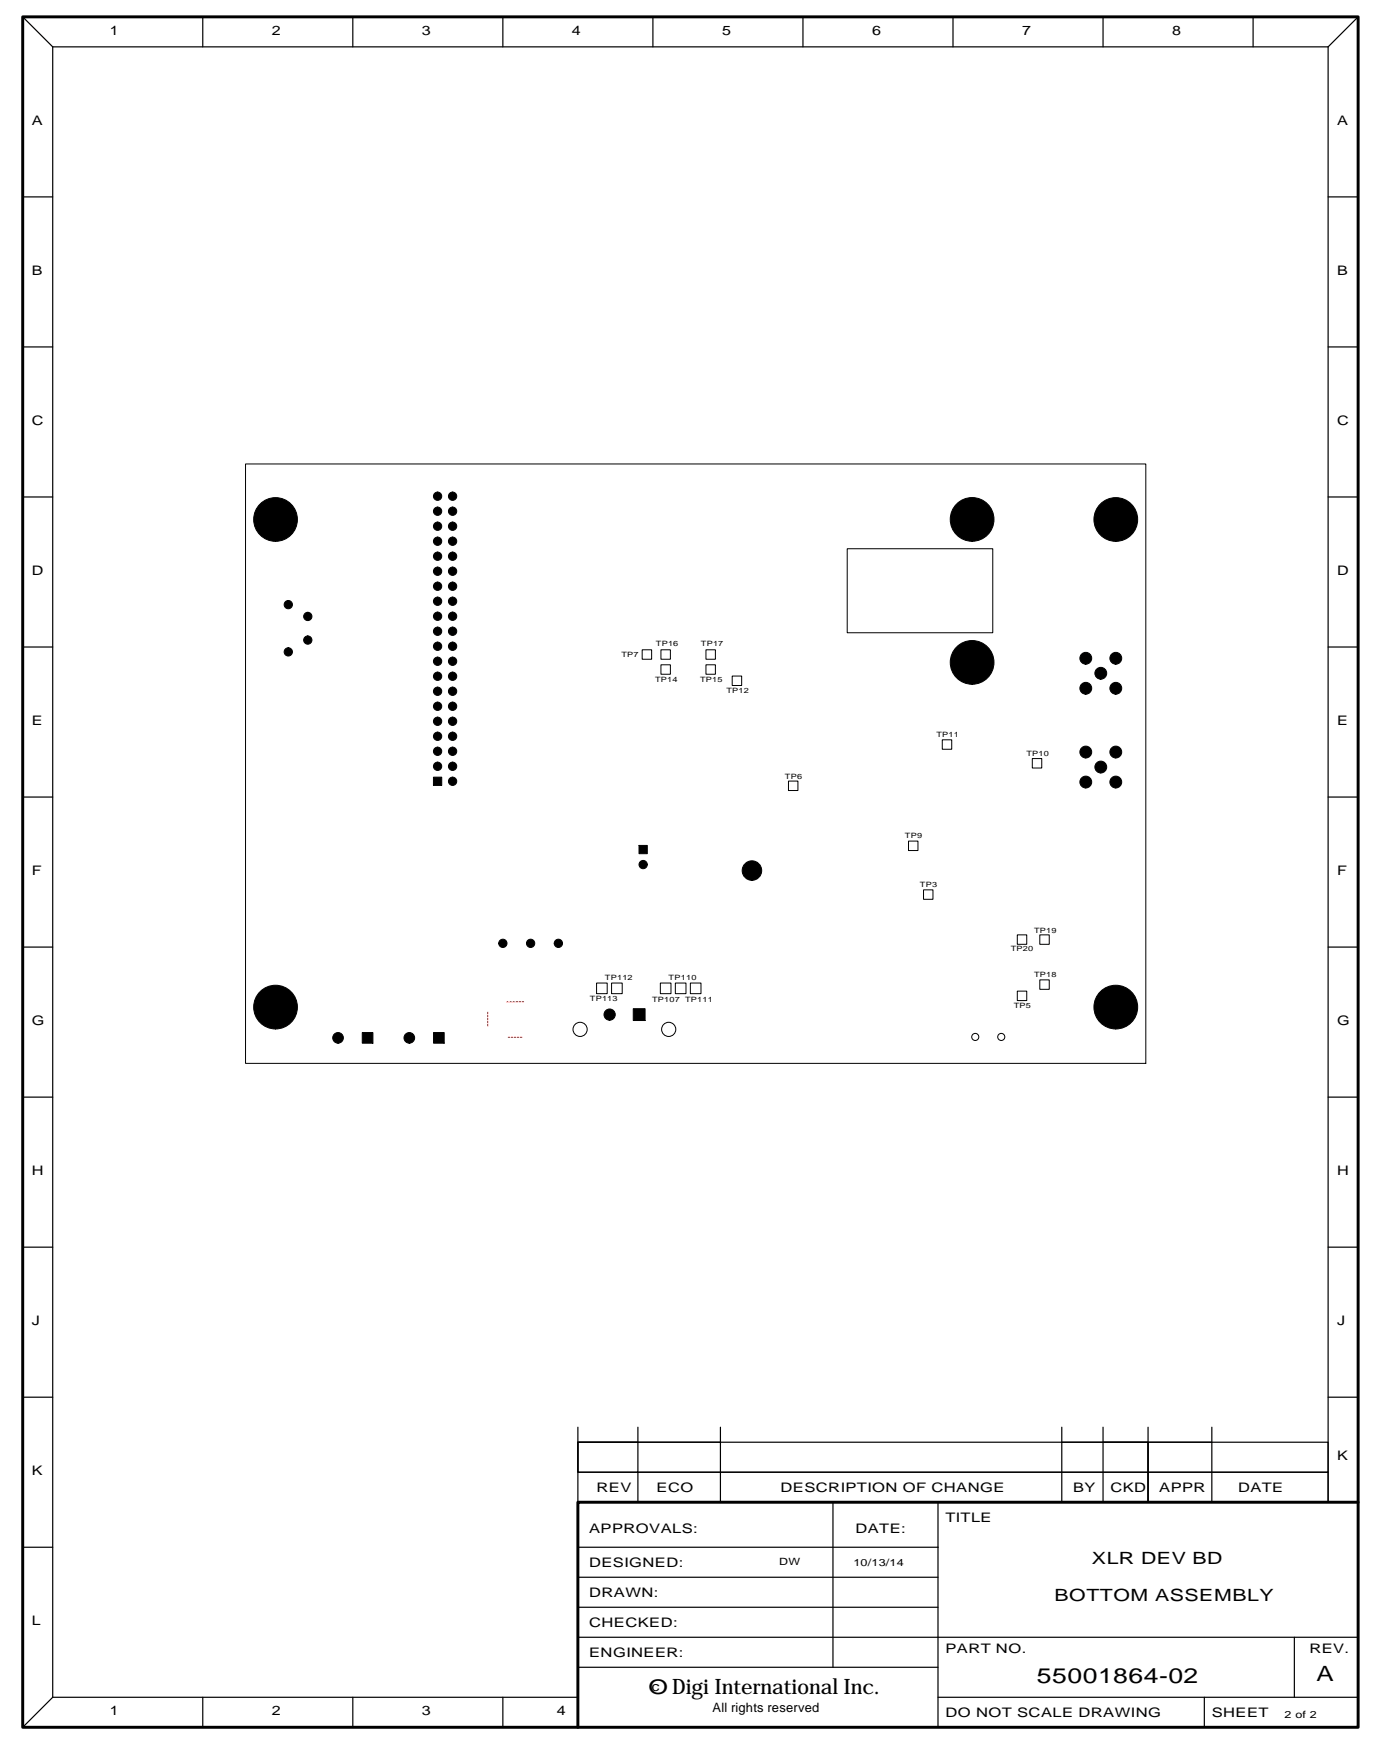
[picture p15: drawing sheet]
<svg xmlns="http://www.w3.org/2000/svg" width="234mm" height="296mm" viewBox="0 0 234 296" stroke-linecap="round" stroke-linejoin="round" font-family="sans-serif">
<defs><g id="words">
<g font-size="3.6">
<text x="175.5" y="284.9">55001864-02</text>
<text x="222.9" y="284.6">A</text>
</g>
<text font-size="3.4" x="109.8" y="286.8">ODigi International Inc.</text>
<g font-size="2.9">
<text x="184.8" y="264.7">XLR DEV BD</text>
<text x="178.5" y="271">BOTTOM ASSEMBLY</text>
</g>
<g font-size="2.2">
<text x="18.6" y="5.9">1</text>
<text x="46" y="5.9">2</text>
<text x="71.4" y="5.9">3</text>
<text x="96.8" y="5.9">4</text>
<text x="122.2" y="5.9">5</text>
<text x="147.6" y="5.9">6</text>
<text x="173" y="5.9">7</text>
<text x="198.4" y="5.9">8</text>
<text x="5.4" y="21.1">A</text>
<text x="226.4" y="21.1">A</text>
<text x="5.4" y="46.5">B</text>
<text x="226.4" y="46.5">B</text>
<text x="5.4" y="71.9">C</text>
<text x="226.4" y="71.9">C</text>
<text x="5.4" y="97.3">D</text>
<text x="226.4" y="97.3">D</text>
<text x="5.4" y="122.7">E</text>
<text x="226.4" y="122.7">E</text>
<text x="5.4" y="148.1">F</text>
<text x="226.4" y="148.1">F</text>
<text x="5.4" y="173.5">G</text>
<text x="226.4" y="173.5">G</text>
<text x="5.4" y="198.9">H</text>
<text x="226.4" y="198.9">H</text>
<text x="5.4" y="224.3">J</text>
<text x="226.4" y="224.3">J</text>
<text x="5.4" y="249.7">K</text>
<text x="226.4" y="247.2">K</text>
<text x="101" y="252.6">REV</text>
<text x="111.2" y="252.6">ECO</text>
<text x="132.1" y="252.6">DESCRIPTION OF CHANGE</text>
<text x="160.1" y="257.6">TITLE</text>
<text x="181.6" y="252.6">BY</text>
<text x="188" y="252.6">CKD</text>
<text x="196.2" y="252.6">APPR</text>
<text x="209.6" y="252.6">DATE</text>
<text x="99.7" y="259.5">APPROVALS:</text>
<text x="144.8" y="259.5">DATE:</text>
<text x="99.7" y="265.3">DESIGNED:</text>
<text x="5.4" y="275.1">L</text>
<text x="99.7" y="275.4">CHECKED:</text>
<text x="99.7" y="270.3">DRAWN:</text>
<text x="99.7" y="280.5">ENGINEER:</text>
<text x="160.1" y="279.9">PART NO.</text>
<text x="221.6" y="279.9">REV.</text>
<text x="110.3" y="286.2">c</text>
<text x="18.6" y="290.4">1</text>
<text x="46" y="290.4">2</text>
<text x="71.4" y="290.4">3</text>
<text x="94.3" y="290.4">4</text>
<text x="120.6" y="289.8">All rights reserved</text>
<text x="160.1" y="290.7">DO NOT SCALE DRAWING</text>
<text x="205.1" y="290.7">SHEET</text>
</g>
<g font-size="1.7">
<text x="131.9" y="264.9">DW</text>
<text x="144.5" y="265.1">10/13/14</text>
<text x="217.5" y="290.8">2 of 2</text>
</g>
<g font-size="1.2">
<text x="105.2" y="111.2">TP7</text>
<text x="111" y="109.4">TP16</text>
<text x="118.7" y="109.4">TP17</text>
<text x="110.9" y="115.5">TP14</text>
<text x="118.5" y="115.5">TP15</text>
<text x="123" y="117.4">TP12</text>
<text x="158.5" y="124.8">TP11</text>
<text x="132.9" y="131.9">TP6</text>
<text x="173.8" y="127.9">TP10</text>
<text x="153.2" y="141.9">TP9</text>
<text x="155.7" y="150.2">TP3</text>
<text x="171.1" y="161.1">TP20</text>
<text x="175" y="157.9">TP19</text>
<text x="102.4" y="165.9">TP112</text>
<text x="113.2" y="165.9">TP110</text>
<text x="175" y="165.4">TP18</text>
<text x="99.9" y="169.5">TP113</text>
<text x="110.4" y="169.6">TP107 TP111</text>
<text x="171.6" y="170.6">TP5</text>
</g>
</g></defs>
<g fill="none" stroke="#000" stroke-width=".17">
<path d="M41.6 78.5h152.4v101.5h-152.4zM143.4 92.9h24.7v14.2h-24.7zM108.7 110h1.6v1.6h-1.6zM111.9 112.5h1.6v1.6h-1.6zM111.9 110h1.6v1.6h-1.6zM119.5 110h1.6v1.6h-1.6zM119.5 112.5h1.6v1.6h-1.6zM123.9 114.4h1.6v1.6h-1.6zM133.5 132.2h1.6v1.6h-1.6zM159.5 125.2h1.6v1.6h-1.6zM174.7 128.4h1.6v1.6h-1.6zM153.8 142.4h1.6v1.6h-1.6z"/>
<path d="M156.3 150.6h1.6v1.6h-1.6zM172.2 158.3h1.6v1.6h-1.6zM176 158.3h1.6v1.6h-1.6zM101 166.4h1.8v1.8h-1.8zM103.5 166.4h1.8v1.8h-1.8zM111.8 166.4h1.8v1.8h-1.8zM114.3 166.4h1.8v1.8h-1.8zM116.9 166.4h1.8v1.8h-1.8zM172.2 167.8h1.6v1.6h-1.6zM176 165.9h1.6v1.6h-1.6z"/>
<circle cx="98.2" cy="174.3" r="1.2"/>
<circle cx="113.2" cy="174.3" r="1.2"/>
<circle cx="165.1" cy="175.5" r=".6"/>
<circle cx="169.5" cy="175.5" r=".6"/>
</g>
<g fill="none" stroke="#000" stroke-width=".2">
<path d="M3.8 2.9l5.1 5M8.9 7.9h215.9M8.9 7.9v279.4M34.3 2.9v5M59.7 2.9v5M85.1 2.9v5M110.5 2.9v5M135.9 2.9v5M161.3 2.9v5M186.7 2.9v5M212.1 2.9v5M224.8 7.9v246.4"/>
<path d="M229.9 2.9l-5.1 5M3.8 33.3h5.1M224.8 33.3h5.1M3.8 58.7h5.1M224.8 58.7h5.1M3.8 84.1h5.1M224.8 84.1h5.1M3.8 109.5h5.1M224.8 109.5h5.1M3.8 134.9h5.1M224.8 134.9h5.1M3.8 160.3h5.1"/>
<path d="M224.8 160.3h5.1M3.8 185.7h5.1M224.8 185.7h5.1M3.8 211.1h5.1M224.8 211.1h5.1M3.8 236.5h5.1M224.8 236.5h5.1M97.8 244.2h10.2v5h-10.2zM97.8 244.2h127v5h-127zM97.8 254.3h61v7.6h-61zM97.8 254.3v-10.1h24.2v10.1h-14M97.8 241.6v2.6"/>
<path d="M108 249.2h116.8v5.1h-116.8zM108 241.6v2.6M122 241.6v2.6M141 254.3v28M179.7 254.3v-10.1h14.6v10.1h-5M179.7 241.6v2.6M186.7 254.3v-10.1h7.6v10.1h1.9M186.7 241.6v2.6M194.3 254.3v-10.1h10.8v10.1h-3.1M194.3 241.6v2.6M205.1 241.6v2.6M3.8 261.9h5.1"/>
<path d="M97.8 277.2h132.1M97.8 267h61M97.8 272.1h61M158.8 261.9v30.5M219.1 277.2v10.1M8.9 287.3l-5.1 5.1M8.9 287.3h88.9M34.3 287.3v5.1M59.7 287.3v5.1M85.1 287.3v5.1M97.8 282.3h61M158.8 287.3h71.1"/>
<path d="M203.9 287.3v5.1"/>
</g>
<path d="M3.8 2.9h226.1v289.5h-226.1zM229.9 254.3h-132.1v38.1" fill="none" stroke="#000" stroke-width=".5"/>
<g fill="#000" stroke="#000" stroke-width=".17">
<path d="M73.4 131.6h1.4v1.4h-1.4z" fill-rule="evenodd"/>
<path d="M108.2 143.1h1.4v1.4h-1.4z" fill-rule="evenodd"/>
<path d="M61.3 174.8h1.8v1.8h-1.8z" fill-rule="evenodd"/>
<path d="M73.4 174.8h1.8v1.8h-1.8z" fill-rule="evenodd"/>
<path d="M107.2 170.8h2v2h-2z" fill-rule="evenodd"/>
<circle cx="46.6" cy="87.9" r="3.7"/>
<circle cx="74.1" cy="94.2" r=".7"/>
<circle cx="74.1" cy="84" r=".7"/>
<circle cx="74.1" cy="96.7" r=".7"/>
<circle cx="74.1" cy="86.5" r=".7"/>
<circle cx="74.1" cy="91.6" r=".7"/>
<circle cx="74.1" cy="89.1" r=".7"/>
<circle cx="74.1" cy="99.2" r=".7"/>
<circle cx="76.6" cy="96.7" r=".7"/>
<circle cx="76.6" cy="94.2" r=".7"/>
<circle cx="76.6" cy="86.5" r=".7"/>
<circle cx="76.6" cy="84" r=".7"/>
<circle cx="76.6" cy="89.1" r=".7"/>
<circle cx="76.6" cy="99.2" r=".7"/>
<circle cx="76.6" cy="91.6" r=".7"/>
<circle cx="164.6" cy="87.9" r="3.7"/>
<circle cx="188.9" cy="87.9" r="3.7"/>
<circle cx="48.8" cy="110.4" r=".7"/>
<circle cx="48.8" cy="102.4" r=".7"/>
<circle cx="52.1" cy="108.4" r=".7"/>
<circle cx="52.1" cy="104.4" r=".7"/>
<circle cx="74.1" cy="119.6" r=".7"/>
<circle cx="74.1" cy="109.4" r=".7"/>
<circle cx="74.1" cy="106.9" r=".7"/>
<circle cx="74.1" cy="114.5" r=".7"/>
<circle cx="74.1" cy="101.8" r=".7"/>
<circle cx="74.1" cy="117" r=".7"/>
<circle cx="74.1" cy="104.3" r=".7"/>
<circle cx="74.1" cy="111.9" r=".7"/>
<circle cx="76.6" cy="104.3" r=".7"/>
<circle cx="76.6" cy="111.9" r=".7"/>
<circle cx="76.6" cy="106.9" r=".7"/>
<circle cx="76.6" cy="109.4" r=".7"/>
<circle cx="76.6" cy="117" r=".7"/>
<circle cx="76.6" cy="114.5" r=".7"/>
<circle cx="76.6" cy="119.6" r=".7"/>
<circle cx="76.6" cy="101.8" r=".7"/>
<circle cx="164.6" cy="112.1" r="3.7"/>
<circle cx="183.8" cy="116.5" r="1"/>
<circle cx="183.8" cy="111.4" r="1"/>
<circle cx="186.3" cy="114" r="1"/>
<circle cx="188.9" cy="116.5" r="1"/>
<circle cx="188.9" cy="111.4" r="1"/>
<circle cx="74.1" cy="129.7" r=".7"/>
<circle cx="74.1" cy="122.1" r=".7"/>
<circle cx="74.1" cy="124.6" r=".7"/>
<circle cx="74.1" cy="127.2" r=".7"/>
<circle cx="76.6" cy="122.1" r=".7"/>
<circle cx="76.6" cy="127.2" r=".7"/>
<circle cx="76.6" cy="124.6" r=".7"/>
<circle cx="76.6" cy="129.7" r=".7"/>
<circle cx="76.6" cy="132.3" r=".7"/>
<circle cx="183.8" cy="127.3" r="1"/>
<circle cx="183.8" cy="132.4" r="1"/>
<circle cx="186.3" cy="129.9" r="1"/>
<circle cx="188.9" cy="132.4" r="1"/>
<circle cx="188.9" cy="127.3" r="1"/>
<circle cx="85.1" cy="159.7" r=".7"/>
<circle cx="89.8" cy="159.7" r=".7"/>
<circle cx="94.5" cy="159.7" r=".7"/>
<circle cx="108.9" cy="146.4" r=".7"/>
<circle cx="127.3" cy="147.4" r="1.65"/>
<circle cx="46.6" cy="170.5" r="3.7"/>
<circle cx="57.2" cy="175.7" r=".9"/>
<circle cx="69.3" cy="175.7" r=".9"/>
<circle cx="103.2" cy="171.8" r=".95"/>
<circle cx="188.9" cy="170.5" r="3.7"/>
</g>
<path d="M82.6 171.4v2.5M85.8 169.6h3M86 175.6h2.5" fill="none" stroke="#f00" stroke-width=".17" stroke-dasharray=".3 .3"/>
<use href="#words"/>
</svg>
